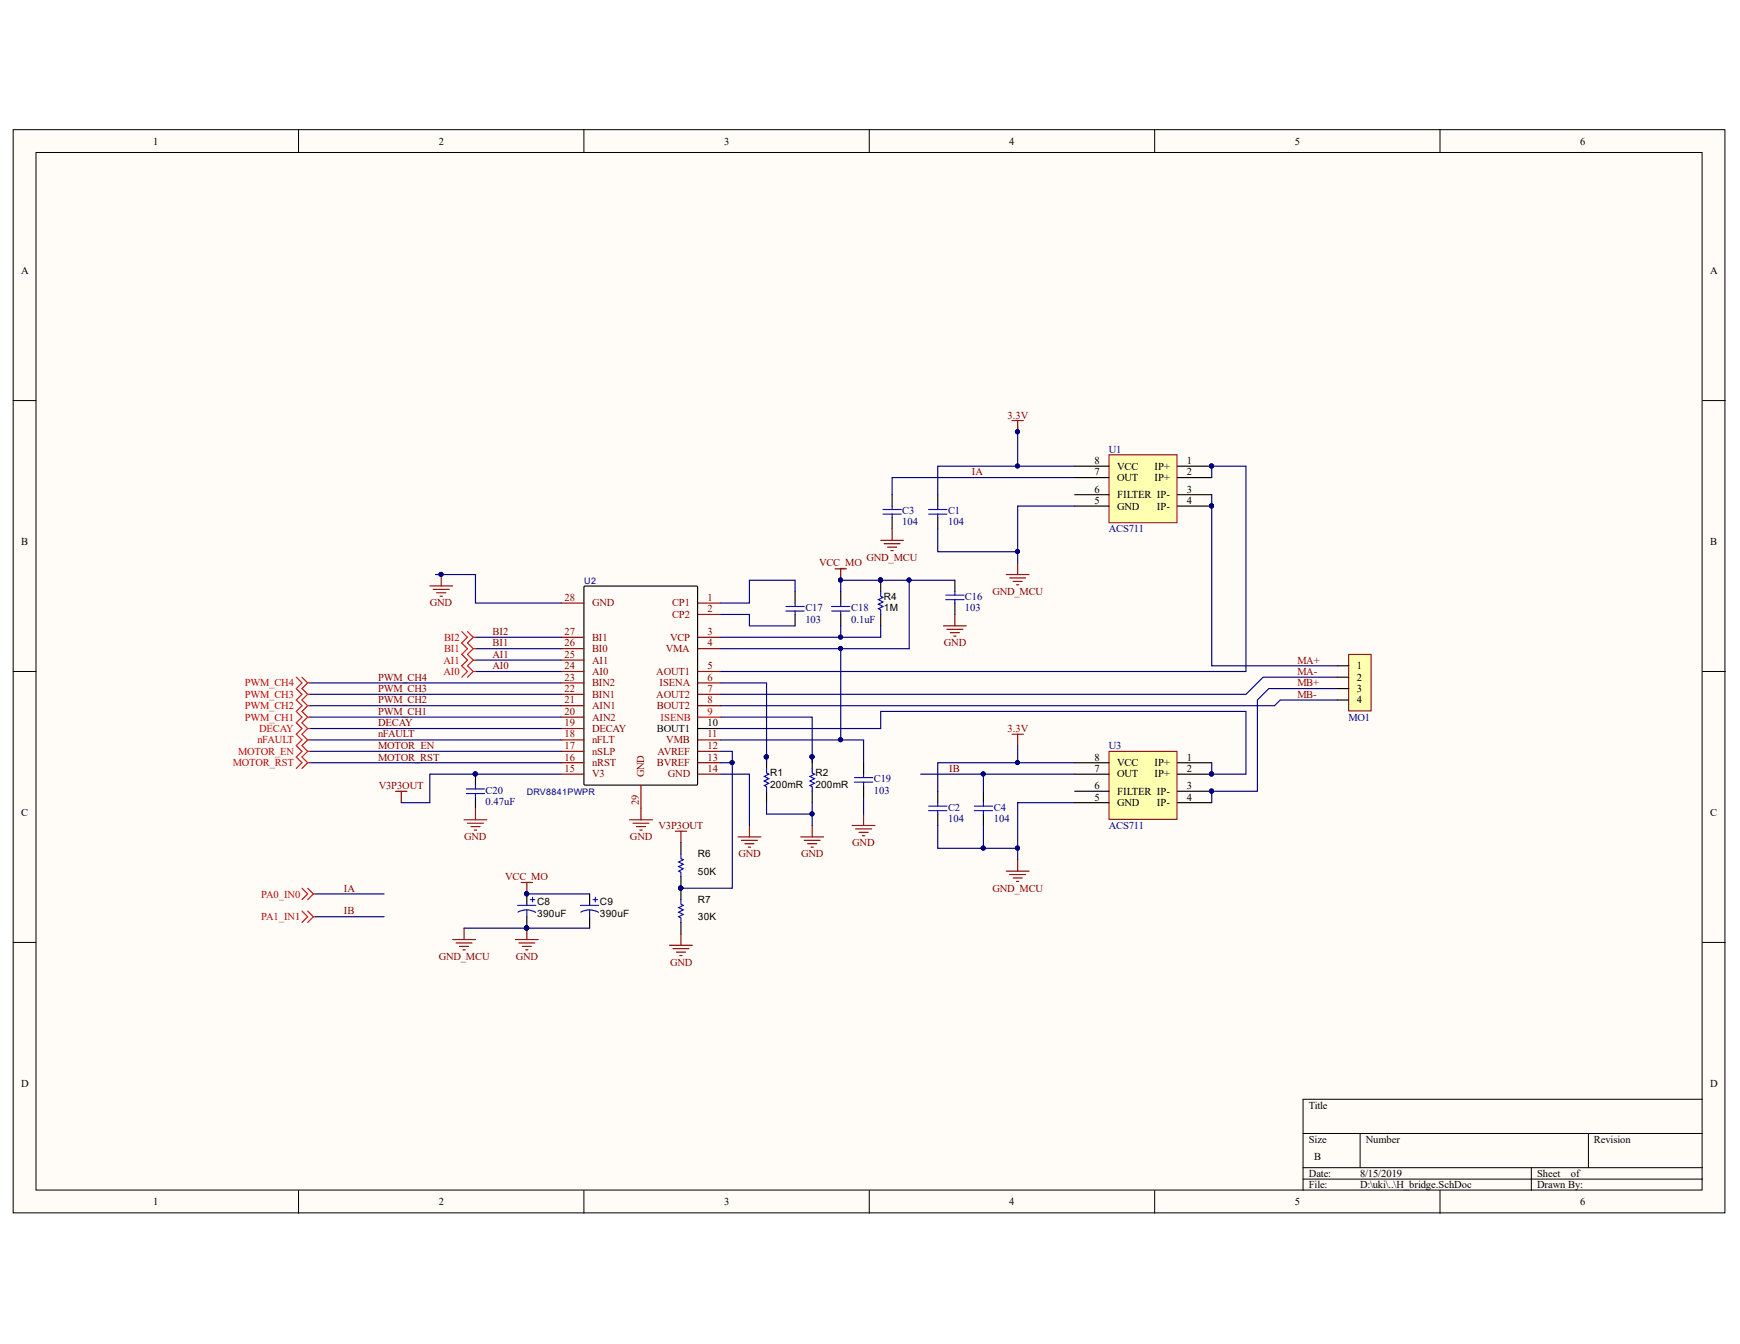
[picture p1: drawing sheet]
<svg xmlns="http://www.w3.org/2000/svg" width="279mm" height="216mm" viewBox="0 0 279 216" stroke-linecap="round" stroke-linejoin="round" font-family="sans-serif">
<defs><g id="words">
<g font-size="1.7">
<text x="24.6" y="23.3">1</text>
<text x="70.5" y="23.3">2</text>
<text x="116.3" y="23.3">3</text>
<text x="162.1" y="23.3">4</text>
<text x="207.9" y="23.3">5</text>
<text x="253.7" y="23.3">6</text>
<text x="3.4" y="44.1">A</text>
<text x="274.6" y="44.1">A</text>
<text x="175.8" y="76.4">7</text>
<text x="175.8" y="74.5">8</text>
<text x="179.4" y="77.3">OUT</text>
<text x="179.4" y="75.4">VCC</text>
<text x="185.4" y="75.4">IP+</text>
<text x="185.4" y="77.3">IP+</text>
<text x="190.6" y="74.5">1</text>
<text x="190.6" y="76.4">2</text>
<text x="175.8" y="80.9">5</text>
<text x="175.8" y="79.2">6</text>
<text x="179.4" y="81.9">GND</text>
<text x="179.4" y="80">FILTER IP-</text>
<text x="185.7" y="81.9">IP-</text>
<text x="190.6" y="79.2">3</text>
<text x="190.6" y="80.9">4</text>
<text x="3.4" y="87.6">B</text>
<text x="274.6" y="87.6">B</text>
<text x="217.9" y="107.5">1</text>
<text x="217.9" y="109.3">2</text>
<text x="217.9" y="111.2">3</text>
<text x="217.9" y="113">4</text>
<text x="105.5" y="117.6">BOUT1</text>
<text x="113.6" y="116.7">10</text>
<text x="175.8" y="124">7</text>
<text x="175.8" y="122.2">8</text>
<text x="179.4" y="124.9">OUT</text>
<text x="179.4" y="123.1">VCC</text>
<text x="185.4" y="123.1">IP+</text>
<text x="185.4" y="124.9">IP+</text>
<text x="190.6" y="122.2">1</text>
<text x="190.6" y="124">2</text>
<text x="3.4" y="131.1">C</text>
<text x="175.8" y="128.6">5</text>
<text x="175.8" y="126.8">6</text>
<text x="179.4" y="129.5">GND</text>
<text x="179.4" y="127.7">FILTER IP-</text>
<text x="185.7" y="129.5">IP-</text>
<text x="190.6" y="126.8">3</text>
<text x="190.6" y="128.6">4</text>
<text x="274.6" y="131.1">C</text>
<text x="3.4" y="174.6">D</text>
<text x="210.2" y="178.1">Title</text>
<text x="274.6" y="174.6">D</text>
<text x="210.2" y="183.6">Size</text>
<text x="219.3" y="183.6">Number</text>
<text x="255.9" y="183.6">Revision</text>
<text x="210.2" y="189.1">Date:</text>
<text x="210.2" y="190.9">File:</text>
<text x="211" y="186.3">B</text>
<text x="218.4" y="189.1">8/15/2019</text>
<text x="218.4" y="190.9">D:\uki\..\H_bridge.SchDoc</text>
<text x="246.8" y="189.1">Sheet</text>
<text x="246.8" y="190.9">Drawn By:</text>
<text x="252.2" y="189.1">of</text>
<text x="24.6" y="193.6">1</text>
<text x="70.5" y="193.6">2</text>
<text x="116.3" y="193.6">3</text>
<text x="162.1" y="193.6">4</text>
<text x="207.9" y="193.6">5</text>
<text x="253.7" y="193.6">6</text>
</g>
<g font-size="1.7" fill="#800000">
<text x="161.8" y="67.2">3.3V</text>
<text x="156.1" y="76.4">IA</text>
<text x="131.5" y="91">VCC_MO</text>
<text x="139.1" y="90.1">GND_MCU</text>
<text x="159.4" y="95.6">GND_MCU</text>
<text x="69" y="97.4">GND</text>
<text x="79.1" y="102">BI2</text>
<text x="79.1" y="107.5">AI0</text>
<text x="79.1" y="105.7">AI1</text>
<text x="79.1" y="103.8">BI1</text>
<text x="151.6" y="103.8">GND</text>
<text x="208.3" y="106.6">MA+</text>
<text x="60.7" y="113">PWM_CH2</text>
<text x="60.7" y="111.2">PWM_CH3</text>
<text x="60.7" y="109.3">PWM_CH4</text>
<text x="208.3" y="108.4">MA-</text>
<text x="208.3" y="112.1">MB-</text>
<text x="208.3" y="110.3">MB+</text>
<text x="60.7" y="114.8">PWM_CH1</text>
<text x="60.7" y="116.7">DECAY</text>
<text x="60.7" y="118.5">nFAULT</text>
<text x="161.8" y="117.6">3.3V</text>
<text x="60.7" y="120.3">MOTOR_EN</text>
<text x="60.7" y="122.2">MOTOR_RST</text>
<text x="152.4" y="124">IB</text>
<text x="60.8" y="126.8">V3P3OUT</text>
<text x="74.5" y="135">GND</text>
<text x="101.2" y="135">GND</text>
<text x="105.7" y="133.2">V3P3OUT</text>
<text x="118.6" y="137.7">GND</text>
<text x="128.6" y="137.7">GND</text>
<text x="136.9" y="135.9">GND</text>
<text x="55.2" y="143.2">IA</text>
<text x="81.1" y="141.4">VCC_MO</text>
<text x="159.4" y="143.2">GND_MCU</text>
<text x="55.2" y="146.9">IB</text>
<text x="70.5" y="154.2">GND_MCU</text>
<text x="82.8" y="154.2">GND</text>
<text x="107.6" y="155.2">GND</text>
</g>
<g font-size="1.7" fill="#000080">
<text x="178" y="72.7">U1</text>
<text x="144.9" y="82.6">C3</text>
<text x="152.2" y="82.6">C1</text>
<text x="144.9" y="84.4">104</text>
<text x="152.2" y="84.4">104</text>
<text x="178" y="85.5">ACS711</text>
<text x="129.3" y="100">103</text>
<text x="129.3" y="98.2">C17</text>
<text x="136.7" y="100">0.1uF</text>
<text x="136.7" y="98.2">C18</text>
<text x="155" y="98.2">103</text>
<text x="155" y="96.3">C16</text>
<text x="216.5" y="115.8">MO1</text>
<text x="140.3" y="125.7">C19</text>
<text x="178" y="120.3">U3</text>
<text x="78" y="129.3">0.47uF</text>
<text x="78" y="127.5">C20</text>
<text x="140.3" y="127.5">103</text>
<text x="152.2" y="130.2">C2</text>
<text x="159.6" y="130.2">C4</text>
<text x="152.2" y="132.1">104</text>
<text x="159.6" y="132.1">104</text>
<text x="178" y="133.2">ACS711</text>
</g>
<g font-size="1.7" fill="#800">
<text x="90.7" y="102">27</text>
<text x="90.7" y="96.5">28</text>
<text x="95.1" y="97.4">GND</text>
<text x="107.9" y="97.4">CP1</text>
<text x="107.9" y="99.3">CP2</text>
<text x="113.6" y="96.5">1</text>
<text x="113.6" y="98.3">2</text>
<text x="113.6" y="102">3</text>
<text x="90.7" y="107.5">24</text>
<text x="90.7" y="105.7">25</text>
<text x="90.7" y="103.8">26</text>
<text x="95.1" y="106.6">AI1</text>
<text x="95.1" y="104.8">BI0</text>
<text x="95.1" y="102.9">BI1</text>
<text x="106.9" y="104.8">VMA</text>
<text x="107.6" y="102.9">VCP</text>
<text x="113.6" y="103.8">4</text>
<text x="113.6" y="107.5">5</text>
<text x="90.7" y="113">21</text>
<text x="90.7" y="111.2">22</text>
<text x="90.7" y="109.3">23</text>
<text x="95.1" y="113.9">AIN1</text>
<text x="95.1" y="112.1">BIN1</text>
<text x="95.1" y="110.3">BIN2</text>
<text x="95.1" y="108.4">AI0</text>
<text x="105.4" y="108.4">AOUT1</text>
<text x="105.4" y="112.1">AOUT2</text>
<text x="105.5" y="113.9">BOUT2</text>
<text x="105.9" y="110.3">ISENA</text>
<text x="113.6" y="113">8</text>
<text x="113.6" y="109.3">6</text>
<text x="113.6" y="111.2">7</text>
<text x="90.7" y="118.5">18</text>
<text x="90.7" y="116.7">19</text>
<text x="90.7" y="114.8">20</text>
<text x="95.1" y="119.4">nFLT</text>
<text x="95.1" y="117.6">DECAY</text>
<text x="95.1" y="115.8">AIN2</text>
<text x="107" y="119.4">VMB</text>
<text x="113.6" y="118.5">11</text>
<text x="90.7" y="124">15</text>
<text x="90.7" y="122.2">16</text>
<text x="90.7" y="120.3">17</text>
<text x="95.1" y="124.9">V3</text>
<text x="95.1" y="123.1">nRST</text>
<text x="95.1" y="121.3">nSLP</text>
<text x="103.4" y="124.9" transform="rotate(-90 103.4 124.9)">GND</text>
<text x="105.5" y="123.1">BVREF</text>
<text x="105.6" y="121.3">AVREF</text>
<text x="107.2" y="124.9">GND</text>
<text x="113.6" y="124">14</text>
<text x="113.6" y="122.2">13</text>
<text x="113.6" y="120.3">12</text>
<text x="102.6" y="129.3" transform="rotate(-90 102.6 129.3)">29</text>
</g>
<g font-size="1.7" fill="#f00">
<text x="71.2" y="106.6">AI1</text>
<text x="71.3" y="104.8">BI1</text>
<text x="71.3" y="102.9">BI2</text>
<text x="39.3" y="113.9">PWM_CH2</text>
<text x="39.3" y="112.1">PWM_CH3</text>
<text x="39.3" y="110.3">PWM_CH4</text>
<text x="71.2" y="108.4">AI0</text>
<text x="39.3" y="115.8">PWM_CH1</text>
<text x="41.4" y="119.4">nFAULT</text>
<text x="41.6" y="117.6">DECAY</text>
<text x="106.1" y="115.8">ISENB</text>
<text x="113.6" y="114.8">9</text>
<text x="37.4" y="123.1">MOTOR_RST</text>
<text x="38.2" y="121.3">MOTOR_EN</text>
<text x="42" y="144.2">PA0_IN0</text>
<text x="42" y="147.8">PA1_IN1</text>
</g>
<g font-size="1.6">
<text x="141.9" y="98.2">1M</text>
<text x="141.9" y="96.3">R4</text>
<text x="123.7" y="124.7">R1</text>
<text x="130.9" y="124.7">R2</text>
<text x="123.7" y="126.6">200mR</text>
<text x="130.9" y="126.6">200mR</text>
<text x="112.1" y="137.7">R6</text>
<text x="112.1" y="140.5">50K</text>
<text x="86.3" y="147.3">390uF</text>
<text x="86.3" y="145.4">C8</text>
<text x="96.3" y="147.3">390uF</text>
<text x="96.3" y="145.4">C9</text>
<text x="112.1" y="147.8">30K</text>
<text x="112.1" y="145.1">R7</text>
</g>
<g font-size="1.4" fill="#000080">
<text x="93.8" y="93.8">U2</text>
<text x="84.6" y="127.7">DRV8841PWPR</text>
</g>
</g></defs>
<g fill="#fffcf8" stroke="#000" stroke-width=".16">
<path d="M2.1 20.8h274.9v174h-274.9z"/>
<path d="M5.8 24.5h267.5v166.7h-267.5z"/>
</g>
<g fill="none" stroke="#000" stroke-width=".16">
<path d="M47.9 20.8v3.7M93.8 20.8v3.7M139.6 20.8v3.7M185.4 20.8v3.7M231.2 20.8v3.7M2.1 64.4h3.7M273.4 64.4h3.7M2.1 107.9h3.7M273.4 107.9h3.7M2.1 151.4h3.7M273.4 151.4h3.7M273.4 176.6h-64.2v14.6"/>
<path d="M47.9 191.2v3.7M93.8 191.2v3.7M139.6 191.2v3.7M185.4 191.2v3.7M209.2 182.1h64.2M209.2 187.6h64.2M209.2 189.4h64.2M218.4 182.1v5.5M231.2 191.2v3.7M245.9 187.6v3.6M255.1 182.1v5.5"/>
</g>
<path d="M178.1 73.1h10.9v10.9h-10.9z" fill="#ffffb0" stroke="#800000" stroke-width=".16"/>
<path d="M150.6 79.5v1.8M172.6 74.9h5.5M172.6 76.7h5.5M172.6 79.5h5.5M189.1 74.9h5.5M189.1 76.7h5.5M189.1 79.5h5.5M150.6 83.1v1.9M172.6 81.3h5.5M189.1 81.3h5.5" fill="none" stroke="#000" stroke-width=".18"/>
<g fill="#000080" stroke="#000080" stroke-width=".16">
<circle cx="194.5" cy="74.9" r=".33"/>
<circle cx="194.5" cy="81.3" r=".33"/>
</g>
<path d="M161.6 92.3h3.6M162.1 92.8h2.6M162.7 93.4h1.4M163.2 93.9h.4M163.4 90.5v1.8" fill="none" stroke="#800000" stroke-width=".18"/>
<path d="M149.1 81.8h2.9M149.1 82.6h2.9M150.6 81.3v.5M150.6 82.6v.5" fill="none" stroke="#00f" stroke-width=".18"/>
<path d="M178.1 120.7h10.9v10.9h-10.9z" fill="#ffffb0" stroke="#800000" stroke-width=".16"/>
<g fill="none" stroke="#000" stroke-width=".18">
<path d="M93.8 94.2h18.2v31.9h-18.2zM112.1 117h3.7M123.1 121.6v1.8M123.1 127.1v1.8M130.4 121.6v1.8M130.4 127.1v1.8M150.6 127.1v1.8M150.6 130.8v1.8M172.6 122.5h5.5M172.6 124.4h5.5M172.6 127.1h5.5M172.6 128.9h5.5"/>
<path d="M189.1 122.5h5.5M189.1 124.4h5.5M189.1 127.1h5.5M189.1 128.9h5.5M84.6 143.6v1.8M84.6 147.3v1.8"/>
</g>
<g fill="#000080" stroke="#000080" stroke-width=".16">
<circle cx="194.5" cy="124.3" r=".33"/>
<circle cx="194.5" cy="127.1" r=".33"/>
<circle cx="84.6" cy="143.6" r=".33"/>
<circle cx="84.6" cy="149.1" r=".33"/>
<circle cx="130.4" cy="121.6" r=".33"/>
<circle cx="123.1" cy="121.6" r=".33"/>
<circle cx="163.4" cy="88.6" r=".33"/>
<circle cx="163.4" cy="74.9" r=".33"/>
<circle cx="163.4" cy="69.4" r=".33"/>
<circle cx="163.4" cy="136.2" r=".33"/>
<circle cx="163.4" cy="122.5" r=".33"/>
<circle cx="157.9" cy="136.2" r=".33"/>
<circle cx="194.5" cy="74.9" r=".33"/>
<circle cx="130.4" cy="130.7" r=".33"/>
</g>
<path d="M162.5 117.9h1.8M163.4 117.9v1.9M128.6 134.4h3.7M129.1 135h2.6M129.7 135.5h1.5M130.2 136.1h.4M130.4 132.6v1.8M161.6 139.9h3.6M163.4 138.1v1.8M162.1 140.5h2.6M162.7 141h1.4M163.2 141.6h.4" fill="none" stroke="#800000" stroke-width=".18"/>
<path d="M123.1 123.4v.8l.4 .2-.8 .3 .8 .4-.8 .4 .8 .3-.8 .4 .4 .2v.7M130.4 123.4v.8l.4 .2-.7 .3 .7 .4-.7 .4 .7 .3-.7 .4 .3 .2v.7M149.1 129.5h2.9M149.1 130.2h2.9M150.6 128.9v.6M150.6 130.2v.6M83.1 145.4h3M84.6 146.2l.7 .1 .7 .3M84.6 146.2l-.7 .1-.7 .2M84.6 146.2v1.1M85.1 144.5h.8M85.5 144.2v.7" fill="none" stroke="#00f" stroke-width=".18"/>
<g fill="none" stroke="#800" stroke-width=".18">
<path d="M90.1 96.9h3.7M112.1 96.9h3.7M112.1 98.7h3.7M90.1 104.2h3.7M90.1 102.4h3.7M90.1 113.4h3.7M90.1 118.9h3.7M90.1 117h3.7M90.1 115.2h3.7M90.1 107.9h3.7M90.1 109.7h3.7M90.1 111.5h3.7"/>
<path d="M90.1 106h3.7M112.1 104.2h3.7M112.1 102.4h3.7M112.1 113.4h3.7M112.1 118.9h3.7M112.1 107.9h3.7M112.1 109.7h3.7M112.1 111.5h3.7M90.1 124.4h3.7M90.1 122.5h3.7M90.1 120.7h3.7M102.9 126.2v3.7"/>
<path d="M112.1 124.4h3.7M112.1 122.5h3.7M112.1 120.7h3.7"/>
</g>
<g fill="none" stroke="#f00" stroke-width=".18">
<path d="M47.6 108.8l.9 .9-.9 .9 .9 .9-.9 1 .9 .9-.9 .9 .9 .9-.9 .9M48.5 108.8l.9 .9M49.4 115.2h.4M49.4 115.2l-.9 .9M49.4 113.4l-.9 .9 .9 .9M49.4 111.5l-.9 1 .9 .9M49.4 113.4h.4M49.4 109.7l-.9 .9 .9 .9M49.4 111.5h.4M49.4 109.7h.4M112.1 115.2h3.7M48.5 142.7l.9 .9-.9 .9"/>
<path d="M48.5 146.4l.9 .9-.9 .9M49.4 142.7l.9 .9M49.4 146.4l.9 .9M50.3 143.6l-.9 .9M50.3 143.6h.4M50.3 147.3l-.9 .9M50.3 147.3h.4"/>
</g>
<g fill="none" stroke="#000080" stroke-width=".18">
<path d="M163.4 68.5v6.4h9.2M163.4 74.9h-12.8v4.6M172.6 76.7h-29.3v2.8M194.6 76.7v-1.8h5.5v33h-84.3M150.6 85v3.6h12.8M172.6 81.3h-9.2v9.2M49.8 113.4h40.3M49.8 115.2h40.3M49.8 109.7h40.3M49.8 111.5h40.3M115.8 117h25.6v-2.7h58.7v10.1h-5.5v-1.9M115.8 109.7h7.3v12.8"/>
<path d="M115.8 115.2h14.6v7.3M163.4 119.8v2.7h9.2M214.7 108.8h-11.9l-2.7 2.7h-84.3M214.7 110.6h-11l-1.8 1.9v14.6h-7.3v1.8M214.7 112.5h-9.1l-.9 .9h-88.9M123.1 128.9v1.9h7.3v1.8M130.4 128.9v1.9M150.6 132.6v3.7h12.8M163.4 122.5h-12.8v4.6M172.6 128.9h-9.2v9.2M50.7 143.6h11M50.7 147.3h11"/>
</g>
<path d="M216.6 105.1h3.6v9.1h-3.6z" fill="#ffffb0" stroke="#800000" stroke-width=".16"/>
<g fill="none" stroke="#000" stroke-width=".18">
<path d="M143.3 79.5v1.8M127.7 95v1.9M127.7 98.7v1.8M135 95v1.9M135 98.7v1.8M141.4 93.2v1.8M141.4 98.7v1.8M143.3 83.1v1.9M153.3 93.2v1.8M153.3 96.9v1.8M214.7 107h1.9M214.7 108.8h1.9"/>
<path d="M214.7 110.6h1.9M214.7 112.5h1.9M76.3 124.4v1.8M76.3 128v1.9M109.3 135.4v1.8M138.7 122.5v1.9M138.7 126.2v1.8M157.9 127.1v1.8M157.9 130.8v1.8M94.7 143.6v1.8M94.7 147.3v1.8M109.3 140.9v3.6"/>
<path d="M109.3 148.2v1.8"/>
</g>
<g fill="none" stroke="#00f" stroke-width=".18">
<path d="M126.2 97.4h2.9M126.2 98.2h2.9M127.7 96.9v.5M127.7 98.2v.5M133.5 97.4h3M133.5 98.2h3M135 96.9v.5M135 98.2v.5M141.4 95v.8l.4 .2-.7 .3 .7 .4-.7 .4 .7 .3-.7 .4 .3 .2v.7M141.8 81.8h2.9M141.8 82.6h2.9M143.3 81.3v.5"/>
<path d="M143.3 82.6v.5M151.9 95.6h2.9M151.9 96.3h2.9M153.3 95v.6M153.3 96.3v.6M74.9 126.7h2.9M74.9 127.5h2.9M76.3 126.2v.5M76.3 127.5v.5M109.3 137.2v.7l.4 .2-.7 .4 .7 .3-.7 .4 .7 .4-.7 .3 .3 .2v.8M137.2 124.9h2.9M137.2 125.6h2.9"/>
<path d="M138.7 124.4v.5M138.7 125.6v.6M156.4 129.5h3M156.4 130.2h3M157.9 128.9v.6M157.9 130.2v.6M93.2 145.4h2.9M94.7 146.2l.7 .1 .7 .3M94.7 146.2l-.8 .1-.7 .2M94.7 146.2v1.1M95.2 144.5h.8M95.6 144.2v.7"/>
<path d="M109.3 144.5v.8l.4 .1-.7 .4 .7 .4-.7 .3 .7 .4-.7 .4 .3 .1v.8"/>
</g>
<g fill="none" stroke="#000080" stroke-width=".18">
<path d="M194.6 79.5v27.5h20.1M69.9 92.3h6.4v4.6h13.8M115.8 98.7h4.5v1.8h7.4M127.7 95v-1.8h-7.4v3.7h-4.5M135 95v-1.8h11v11h-30.2M146 93.2h7.3M49.8 117h40.3M49.8 118.9h40.3M76.3 107.9h13.8M76.3 106h13.8M76.3 104.2h13.8M76.3 102.4h13.8"/>
<path d="M135 104.2v14.7h-19.2M135 118.9h3.7v3.6M135 100.5v1.9M141.4 100.5v1.9h-25.6M49.8 120.7h40.3M49.8 122.5h40.3M90.1 124.4h-21.1v4.5h-4.6M115.8 124.4h4.5v8.2M115.8 120.7h1.8v22h-8.3M115.8 122.5h1.8M138.7 128v2.8M147.8 124.4h24.8"/>
<path d="M157.9 124.4v2.7M157.9 132.6v3.7M74.5 149.1h20.2M84.6 143.6h10.1"/>
</g>
<g fill="none" stroke="#800000" stroke-width=".18">
<path d="M162.5 67.6h1.8M163.4 67.6v1.8M69 94.1h3.7M69.6 94.7h2.5M70.1 95.2h1.5M70.7 95.8h.3M70.8 92.3v1.8M134.1 91.4h1.8M135 91.4v1.8M141.4 86.8h3.7M142 87.3h2.5M142.5 87.9h1.5"/>
<path d="M143.1 88.4h.3M143.3 85v1.8M153.3 98.7v1.8M151.5 100.5h3.7M152 101.1h2.6M152.6 101.6h1.5M153.1 102.2h.4M63.5 127.1h1.9M64.4 127.1v1.8M74.5 131.7h3.7M75.1 132.2h2.5M75.6 132.8h1.5"/>
<path d="M76.2 133.3h.3M76.3 129.9v1.8M101.1 131.7h3.7M101.6 132.2h2.6M102.2 132.8h1.5M102.7 133.3h.4M102.9 129.9v1.8M108.4 133.5h1.9M109.3 133.5v1.9M118.5 134.4h3.7M119.1 135h2.5M119.6 135.5h1.5"/>
<path d="M120.2 136.1h.3M120.3 132.6v1.8M136.8 132.6h3.7M137.4 133.2h2.6M137.9 133.7h1.5M138.5 134.3h.4M138.7 130.8v1.8M72.7 150.9h3.6M73.2 151.5h2.6M73.8 152h1.4M74.3 152.6h.4M74.5 149.1v1.8"/>
<path d="M82.8 150.9h3.6M83.3 151.5h2.6M83.7 141.8h1.8M83.9 152h1.4M84.4 152.6h.4M84.6 141.8v1.8M84.6 149.1v1.8M107.5 151.8h3.7M108.1 152.4h2.5M108.6 152.9h1.5M109.2 153.5h.3M109.3 150v1.8"/>
</g>
<g fill="#000080" stroke="#000080" stroke-width=".16">
<circle cx="135" cy="93.2" r=".33"/>
<circle cx="141.4" cy="93.2" r=".33"/>
<circle cx="135" cy="102.3" r=".33"/>
<circle cx="135" cy="118.8" r=".33"/>
<circle cx="135" cy="104.2" r=".33"/>
<circle cx="146" cy="93.2" r=".33"/>
<circle cx="76.3" cy="124.3" r=".33"/>
<circle cx="70.8" cy="92.3" r=".33"/>
<circle cx="109.3" cy="142.7" r=".33"/>
<circle cx="117.6" cy="122.5" r=".33"/>
<circle cx="157.9" cy="124.3" r=".33"/>
<circle cx="194.5" cy="81.3" r=".33"/>
<circle cx="84.6" cy="143.6" r=".33"/>
<circle cx="84.6" cy="149.1" r=".33"/>
<circle cx="163.4" cy="69.4" r=".33"/>
<circle cx="157.9" cy="136.2" r=".33"/>
</g>
<g fill="none" stroke="#f00" stroke-width=".18">
<path d="M47.6 116.1l.9 .9-.9 .9 .9 1-.9 .9 .9 .9-.9 .9 .9 .9-.9 .9M48.5 116.1l.9 .9M49.4 117l-.9 .9 .9 1M49.4 117h.4M49.4 118.9l-.9 .9 .9 .9M49.4 118.9h.4M74.1 101.5l1 .9-1 .9 1 .9-1 .9 1 .9-1 1 1 .9-1 .9M75.1 101.5l.9 .9M76 107.9l-.9 .9M76 106l-.9 1 .9 .9M76 107.9h.3M76 104.2l-.9 .9 .9 .9"/>
<path d="M76 106h.3M76 102.4l-.9 .9 .9 .9M76 104.2h.3M76 102.4h.3M49.4 120.7l-.9 .9 .9 .9M49.4 120.7h.4M49.4 122.5l-.9 .9M49.4 122.5h.4"/>
</g>
<use href="#words"/>
</svg>
